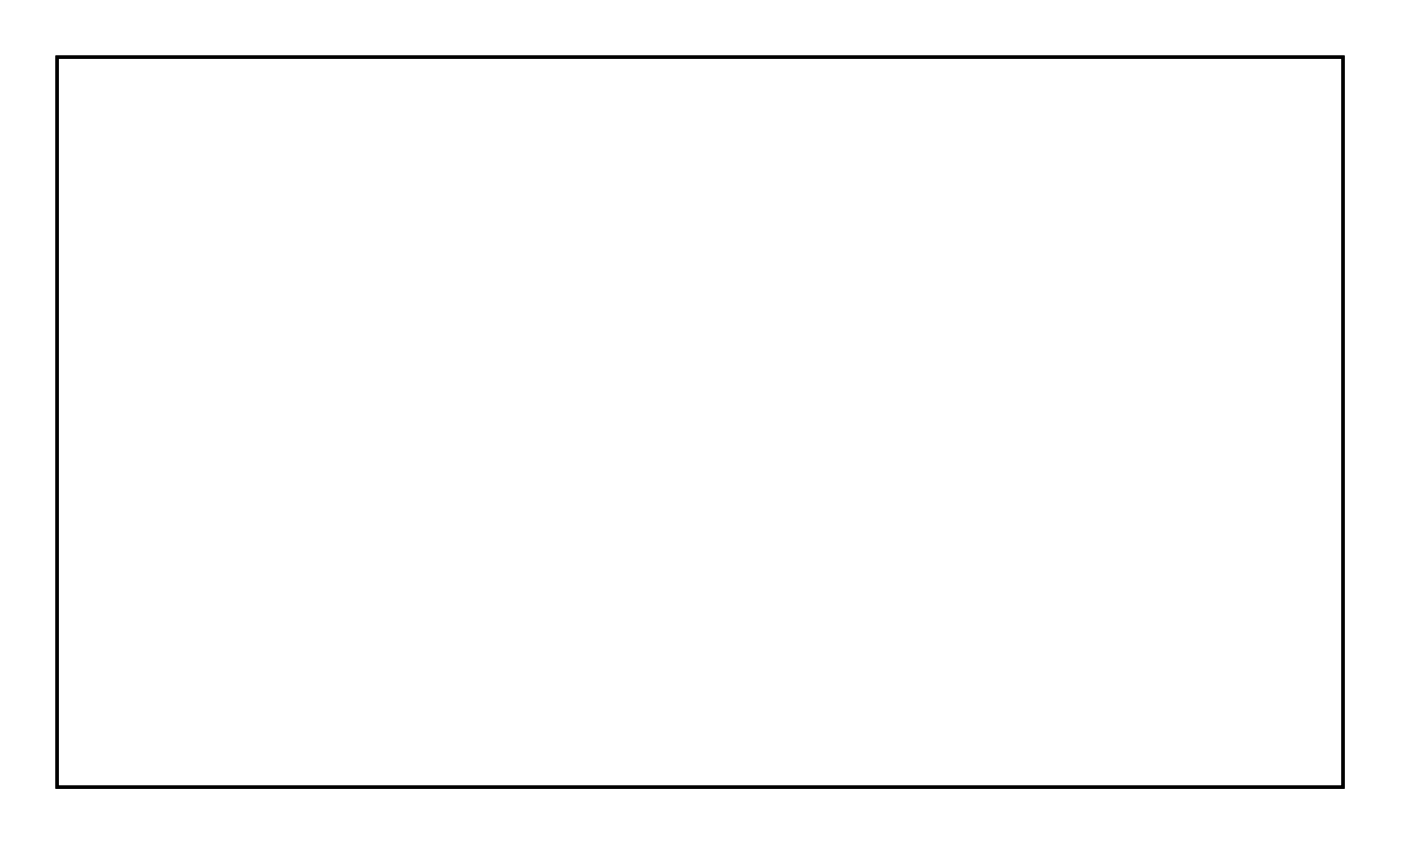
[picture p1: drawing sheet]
<svg xmlns="http://www.w3.org/2000/svg" width="89mm" height="54mm" viewBox="0 0 89 54" stroke-linecap="round" stroke-linejoin="round" font-family="sans-serif">
<path d="M3.6 3.6h82v46.5h-82z" fill="none" stroke="#000" stroke-width=".2"/>
<path d="M3.6 3.6h82v46.5h-82z" fill="none" stroke="#000" stroke-width=".06"/>
<circle cx="6.6" cy="35.2" r=".72" fill="#fff"/>
<circle cx="6.6" cy="35.2" r=".72" fill="none" stroke="#fff" stroke-width=".69" stroke-linecap="butt"/>
<circle cx="6.6" cy="32.6" r=".72" fill="#fff"/>
<circle cx="6.6" cy="32.6" r=".72" fill="none" stroke="#fff" stroke-width=".69" stroke-linecap="butt"/>
<circle cx="6.6" cy="30.1" r=".72" fill="#fff"/>
<circle cx="6.6" cy="30.1" r=".72" fill="none" stroke="#fff" stroke-width=".69" stroke-linecap="butt"/>
<circle cx="6.6" cy="27.5" r=".72" fill="#fff"/>
<circle cx="6.6" cy="27.5" r=".72" fill="none" stroke="#fff" stroke-width=".69" stroke-linecap="butt"/>
<circle cx="6.6" cy="25" r=".72" fill="#fff"/>
<circle cx="6.6" cy="25" r=".72" fill="none" stroke="#fff" stroke-width=".69" stroke-linecap="butt"/>
<circle cx="6.6" cy="22.5" r=".72" fill="#fff"/>
<circle cx="6.6" cy="22.5" r=".72" fill="none" stroke="#fff" stroke-width=".69" stroke-linecap="butt"/>
<circle cx="9.1" cy="36.4" r=".72" fill="#fff"/>
<circle cx="9.1" cy="36.4" r=".72" fill="none" stroke="#fff" stroke-width=".69" stroke-linecap="butt"/>
<circle cx="11.7" cy="36.4" r=".72" fill="#fff"/>
<circle cx="11.7" cy="36.4" r=".72" fill="none" stroke="#fff" stroke-width=".69" stroke-linecap="butt"/>
<circle cx="14.2" cy="36.4" r=".72" fill="#fff"/>
<circle cx="14.2" cy="36.4" r=".72" fill="none" stroke="#fff" stroke-width=".69" stroke-linecap="butt"/>
<circle cx="16.7" cy="36.4" r=".72" fill="#fff"/>
<circle cx="16.7" cy="36.4" r=".72" fill="none" stroke="#fff" stroke-width=".69" stroke-linecap="butt"/>
<circle cx="19.3" cy="36.4" r=".72" fill="#fff"/>
<circle cx="19.3" cy="36.4" r=".72" fill="none" stroke="#fff" stroke-width=".69" stroke-linecap="butt"/>
<circle cx="17.9" cy="33.5" r=".72" fill="#fff"/>
<circle cx="17.9" cy="33.5" r=".72" fill="none" stroke="#fff" stroke-width=".69" stroke-linecap="butt"/>
<circle cx="20.4" cy="33.5" r=".72" fill="#fff"/>
<circle cx="20.4" cy="33.5" r=".72" fill="none" stroke="#fff" stroke-width=".69" stroke-linecap="butt"/>
<circle cx="21.8" cy="36.4" r=".72" fill="#fff"/>
<circle cx="21.8" cy="36.4" r=".72" fill="none" stroke="#fff" stroke-width=".69" stroke-linecap="butt"/>
<circle cx="24.4" cy="36.4" r=".72" fill="#fff"/>
<circle cx="24.4" cy="36.4" r=".72" fill="none" stroke="#fff" stroke-width=".69" stroke-linecap="butt"/>
<circle cx="26.9" cy="36.4" r=".72" fill="#fff"/>
<circle cx="26.9" cy="36.4" r=".72" fill="none" stroke="#fff" stroke-width=".69" stroke-linecap="butt"/>
<circle cx="29.4" cy="36.4" r=".72" fill="#fff"/>
<circle cx="29.4" cy="36.4" r=".72" fill="none" stroke="#fff" stroke-width=".69" stroke-linecap="butt"/>
<circle cx="32" cy="36.4" r=".72" fill="#fff"/>
<circle cx="32" cy="36.4" r=".72" fill="none" stroke="#fff" stroke-width=".69" stroke-linecap="butt"/>
<circle cx="34.5" cy="36.4" r=".72" fill="#fff"/>
<circle cx="34.5" cy="36.4" r=".72" fill="none" stroke="#fff" stroke-width=".69" stroke-linecap="butt"/>
<circle cx="37.1" cy="36.4" r=".72" fill="#fff"/>
<circle cx="37.1" cy="36.4" r=".72" fill="none" stroke="#fff" stroke-width=".69" stroke-linecap="butt"/>
<circle cx="37.1" cy="21.2" r=".72" fill="#fff"/>
<circle cx="37.1" cy="21.2" r=".72" fill="none" stroke="#fff" stroke-width=".69" stroke-linecap="butt"/>
<circle cx="34.5" cy="21.2" r=".72" fill="#fff"/>
<circle cx="34.5" cy="21.2" r=".72" fill="none" stroke="#fff" stroke-width=".69" stroke-linecap="butt"/>
<circle cx="32" cy="21.2" r=".72" fill="#fff"/>
<circle cx="32" cy="21.2" r=".72" fill="none" stroke="#fff" stroke-width=".69" stroke-linecap="butt"/>
<circle cx="29.4" cy="21.2" r=".72" fill="#fff"/>
<circle cx="29.4" cy="21.2" r=".72" fill="none" stroke="#fff" stroke-width=".69" stroke-linecap="butt"/>
<circle cx="26.9" cy="21.2" r=".72" fill="#fff"/>
<circle cx="26.9" cy="21.2" r=".72" fill="none" stroke="#fff" stroke-width=".69" stroke-linecap="butt"/>
<circle cx="24.4" cy="21.2" r=".72" fill="#fff"/>
<circle cx="24.4" cy="21.2" r=".72" fill="none" stroke="#fff" stroke-width=".69" stroke-linecap="butt"/>
<circle cx="21.8" cy="21.2" r=".72" fill="#fff"/>
<circle cx="21.8" cy="21.2" r=".72" fill="none" stroke="#fff" stroke-width=".69" stroke-linecap="butt"/>
<circle cx="19.3" cy="21.2" r=".72" fill="#fff"/>
<circle cx="19.3" cy="21.2" r=".72" fill="none" stroke="#fff" stroke-width=".69" stroke-linecap="butt"/>
<circle cx="16.7" cy="21.2" r=".72" fill="#fff"/>
<circle cx="16.7" cy="21.2" r=".72" fill="none" stroke="#fff" stroke-width=".69" stroke-linecap="butt"/>
<circle cx="14.2" cy="21.2" r=".72" fill="#fff"/>
<circle cx="14.2" cy="21.2" r=".72" fill="none" stroke="#fff" stroke-width=".69" stroke-linecap="butt"/>
<circle cx="11.7" cy="21.2" r=".72" fill="#fff"/>
<circle cx="11.7" cy="21.2" r=".72" fill="none" stroke="#fff" stroke-width=".69" stroke-linecap="butt"/>
<circle cx="9.1" cy="21.2" r=".72" fill="#fff"/>
<circle cx="9.1" cy="21.2" r=".72" fill="none" stroke="#fff" stroke-width=".69" stroke-linecap="butt"/>
<circle cx="37.1" cy="44" r=".74" fill="#fff"/>
<circle cx="37.1" cy="44" r=".74" fill="none" stroke="#fff" stroke-width=".76" stroke-linecap="butt"/>
<circle cx="34.5" cy="44" r=".74" fill="#fff"/>
<circle cx="34.5" cy="44" r=".74" fill="none" stroke="#fff" stroke-width=".76" stroke-linecap="butt"/>
<circle cx="32" cy="44" r=".74" fill="#fff"/>
<circle cx="32" cy="44" r=".74" fill="none" stroke="#fff" stroke-width=".76" stroke-linecap="butt"/>
<circle cx="29.4" cy="44" r=".74" fill="#fff"/>
<circle cx="29.4" cy="44" r=".74" fill="none" stroke="#fff" stroke-width=".76" stroke-linecap="butt"/>
<circle cx="26.9" cy="44" r=".74" fill="#fff"/>
<circle cx="26.9" cy="44" r=".74" fill="none" stroke="#fff" stroke-width=".76" stroke-linecap="butt"/>
<circle cx="24.4" cy="44" r=".74" fill="#fff"/>
<circle cx="24.4" cy="44" r=".74" fill="none" stroke="#fff" stroke-width=".76" stroke-linecap="butt"/>
<circle cx="21.8" cy="44" r=".74" fill="#fff"/>
<circle cx="21.8" cy="44" r=".74" fill="none" stroke="#fff" stroke-width=".76" stroke-linecap="butt"/>
<circle cx="19.3" cy="44" r=".74" fill="#fff"/>
<circle cx="19.3" cy="44" r=".74" fill="none" stroke="#fff" stroke-width=".76" stroke-linecap="butt"/>
<circle cx="16.7" cy="44" r=".74" fill="#fff"/>
<circle cx="16.7" cy="44" r=".74" fill="none" stroke="#fff" stroke-width=".76" stroke-linecap="butt"/>
<circle cx="14.2" cy="44" r=".74" fill="#fff"/>
<circle cx="14.2" cy="44" r=".74" fill="none" stroke="#fff" stroke-width=".76" stroke-linecap="butt"/>
<circle cx="37.1" cy="16.1" r=".74" fill="#fff"/>
<circle cx="37.1" cy="16.1" r=".74" fill="none" stroke="#fff" stroke-width=".76" stroke-linecap="butt"/>
<circle cx="34.5" cy="16.1" r=".74" fill="#fff"/>
<circle cx="34.5" cy="16.1" r=".74" fill="none" stroke="#fff" stroke-width=".76" stroke-linecap="butt"/>
<circle cx="32" cy="16.1" r=".74" fill="#fff"/>
<circle cx="32" cy="16.1" r=".74" fill="none" stroke="#fff" stroke-width=".76" stroke-linecap="butt"/>
<path d="M82 17.9h1.5v1.5h-1.5z" fill="#fff"/>
<path d="M82 17.9h1.5v1.5h-1.5z" fill="none" stroke="#fff" stroke-width=".76" stroke-linecap="butt"/>
<circle cx="82.8" cy="18.6" r=".76" fill="#fff"/>
<circle cx="82.8" cy="18.6" r=".76" fill="none" stroke="#fff" stroke-width=".76" stroke-linecap="butt"/>
<circle cx="82.8" cy="13.6" r=".76" fill="#fff"/>
<circle cx="82.8" cy="13.6" r=".76" fill="none" stroke="#fff" stroke-width=".76" stroke-linecap="butt"/>
<path d="M10.9 12.8h1.5v1.5h-1.5z" fill="#fff"/>
<path d="M10.9 12.8h1.5v1.5h-1.5z" fill="none" stroke="#fff" stroke-width=".76" stroke-linecap="butt"/>
<circle cx="11.7" cy="13.6" r=".76" fill="#fff"/>
<circle cx="11.7" cy="13.6" r=".76" fill="none" stroke="#fff" stroke-width=".76" stroke-linecap="butt"/>
<circle cx="6.7" cy="13.6" r=".76" fill="#fff"/>
<circle cx="6.7" cy="13.6" r=".76" fill="none" stroke="#fff" stroke-width=".76" stroke-linecap="butt"/>
<path d="M21 25.5h1.6v1.5h-1.6z" fill="#fff"/>
<path d="M21 25.5h1.6v1.5h-1.6z" fill="none" stroke="#fff" stroke-width=".76" stroke-linecap="butt"/>
<circle cx="21.9" cy="26.3" r=".79" fill="#fff"/>
<circle cx="21.9" cy="26.3" r=".79" fill="none" stroke="#fff" stroke-width=".76" stroke-linecap="butt"/>
<circle cx="29.4" cy="26.3" r=".79" fill="#fff"/>
<circle cx="29.4" cy="26.3" r=".79" fill="none" stroke="#fff" stroke-width=".76" stroke-linecap="butt"/>
<path d="M21.1 15.4h1.4v1.4h-1.4z" fill="#fff"/>
<path d="M21.1 15.4h1.4v1.4h-1.4z" fill="none" stroke="#fff" stroke-width=".76" stroke-linecap="butt"/>
<circle cx="21.8" cy="16.1" r=".7" fill="#fff"/>
<circle cx="21.8" cy="16.1" r=".7" fill="none" stroke="#fff" stroke-width=".76" stroke-linecap="butt"/>
<circle cx="21.8" cy="13.6" r=".7" fill="#fff"/>
<circle cx="21.8" cy="13.6" r=".7" fill="none" stroke="#fff" stroke-width=".76" stroke-linecap="butt"/>
<circle cx="26.9" cy="16.1" r=".64" fill="#fff"/>
<circle cx="26.9" cy="16.1" r=".64" fill="none" stroke="#fff" stroke-width=".76" stroke-linecap="butt"/>
<circle cx="26.9" cy="13.6" r=".64" fill="#fff"/>
<circle cx="26.9" cy="13.6" r=".64" fill="none" stroke="#fff" stroke-width=".76" stroke-linecap="butt"/>
<path d="M51.6 30.6h1.4v1.4h-1.4z" fill="#fff"/>
<path d="M51.6 30.6h1.4v1.4h-1.4z" fill="none" stroke="#fff" stroke-width=".76" stroke-linecap="butt"/>
<circle cx="52.3" cy="31.3" r=".7" fill="#fff"/>
<circle cx="52.3" cy="31.3" r=".7" fill="none" stroke="#fff" stroke-width=".76" stroke-linecap="butt"/>
<circle cx="52.3" cy="23.7" r=".7" fill="#fff"/>
<circle cx="52.3" cy="23.7" r=".7" fill="none" stroke="#fff" stroke-width=".76" stroke-linecap="butt"/>
<circle cx="49.8" cy="31.3" r=".7" fill="#fff"/>
<circle cx="49.8" cy="31.3" r=".7" fill="none" stroke="#fff" stroke-width=".76" stroke-linecap="butt"/>
<circle cx="49.8" cy="23.7" r=".7" fill="#fff"/>
<circle cx="49.8" cy="23.7" r=".7" fill="none" stroke="#fff" stroke-width=".76" stroke-linecap="butt"/>
<circle cx="47.2" cy="31.3" r=".7" fill="#fff"/>
<circle cx="47.2" cy="31.3" r=".7" fill="none" stroke="#fff" stroke-width=".76" stroke-linecap="butt"/>
<circle cx="47.2" cy="23.7" r=".7" fill="#fff"/>
<circle cx="47.2" cy="23.7" r=".7" fill="none" stroke="#fff" stroke-width=".76" stroke-linecap="butt"/>
<circle cx="44.7" cy="31.3" r=".7" fill="#fff"/>
<circle cx="44.7" cy="31.3" r=".7" fill="none" stroke="#fff" stroke-width=".76" stroke-linecap="butt"/>
<circle cx="44.7" cy="23.7" r=".7" fill="#fff"/>
<circle cx="44.7" cy="23.7" r=".7" fill="none" stroke="#fff" stroke-width=".76" stroke-linecap="butt"/>
<path d="M71.9 12.9h1.4v1.4h-1.4z" fill="#fff"/>
<path d="M71.9 12.9h1.4v1.4h-1.4z" fill="none" stroke="#fff" stroke-width=".76" stroke-linecap="butt"/>
<circle cx="72.6" cy="13.6" r=".7" fill="#fff"/>
<circle cx="72.6" cy="13.6" r=".7" fill="none" stroke="#fff" stroke-width=".76" stroke-linecap="butt"/>
<circle cx="65" cy="13.6" r=".7" fill="#fff"/>
<circle cx="65" cy="13.6" r=".7" fill="none" stroke="#fff" stroke-width=".76" stroke-linecap="butt"/>
<circle cx="72.6" cy="16.1" r=".7" fill="#fff"/>
<circle cx="72.6" cy="16.1" r=".7" fill="none" stroke="#fff" stroke-width=".76" stroke-linecap="butt"/>
<circle cx="65" cy="16.1" r=".7" fill="#fff"/>
<circle cx="65" cy="16.1" r=".7" fill="none" stroke="#fff" stroke-width=".76" stroke-linecap="butt"/>
<circle cx="72.6" cy="18.6" r=".7" fill="#fff"/>
<circle cx="72.6" cy="18.6" r=".7" fill="none" stroke="#fff" stroke-width=".76" stroke-linecap="butt"/>
<circle cx="65" cy="18.6" r=".7" fill="#fff"/>
<circle cx="65" cy="18.6" r=".7" fill="none" stroke="#fff" stroke-width=".76" stroke-linecap="butt"/>
<circle cx="72.6" cy="21.2" r=".7" fill="#fff"/>
<circle cx="72.6" cy="21.2" r=".7" fill="none" stroke="#fff" stroke-width=".76" stroke-linecap="butt"/>
<circle cx="65" cy="21.2" r=".7" fill="#fff"/>
<circle cx="65" cy="21.2" r=".7" fill="none" stroke="#fff" stroke-width=".76" stroke-linecap="butt"/>
<path d="M71.9 38.3h1.4v1.4h-1.4z" fill="#fff"/>
<path d="M71.9 38.3h1.4v1.4h-1.4z" fill="none" stroke="#fff" stroke-width=".76" stroke-linecap="butt"/>
<circle cx="72.6" cy="39" r=".7" fill="#fff"/>
<circle cx="72.6" cy="39" r=".7" fill="none" stroke="#fff" stroke-width=".76" stroke-linecap="butt"/>
<circle cx="65" cy="39" r=".7" fill="#fff"/>
<circle cx="65" cy="39" r=".7" fill="none" stroke="#fff" stroke-width=".76" stroke-linecap="butt"/>
<circle cx="72.6" cy="41.5" r=".7" fill="#fff"/>
<circle cx="72.6" cy="41.5" r=".7" fill="none" stroke="#fff" stroke-width=".76" stroke-linecap="butt"/>
<circle cx="65" cy="41.5" r=".7" fill="#fff"/>
<circle cx="65" cy="41.5" r=".7" fill="none" stroke="#fff" stroke-width=".76" stroke-linecap="butt"/>
<circle cx="72.6" cy="44" r=".7" fill="#fff"/>
<circle cx="72.6" cy="44" r=".7" fill="none" stroke="#fff" stroke-width=".76" stroke-linecap="butt"/>
<circle cx="65" cy="44" r=".7" fill="#fff"/>
<circle cx="65" cy="44" r=".7" fill="none" stroke="#fff" stroke-width=".76" stroke-linecap="butt"/>
<circle cx="72.6" cy="46.6" r=".7" fill="#fff"/>
<circle cx="72.6" cy="46.6" r=".7" fill="none" stroke="#fff" stroke-width=".76" stroke-linecap="butt"/>
<circle cx="65" cy="46.6" r=".7" fill="#fff"/>
<circle cx="65" cy="46.6" r=".7" fill="none" stroke="#fff" stroke-width=".76" stroke-linecap="butt"/>
<circle cx="46.9" cy="39" r=".7" fill="#fff"/>
<circle cx="46.9" cy="39" r=".7" fill="none" stroke="#fff" stroke-width=".76" stroke-linecap="butt"/>
<circle cx="37.1" cy="39" r=".7" fill="#fff"/>
<circle cx="37.1" cy="39" r=".7" fill="none" stroke="#fff" stroke-width=".76" stroke-linecap="butt"/>
<circle cx="24.4" cy="39" r=".74" fill="#fff"/>
<circle cx="24.4" cy="39" r=".74" fill="none" stroke="#fff" stroke-width=".76" stroke-linecap="butt"/>
<circle cx="21.8" cy="39" r=".74" fill="#fff"/>
<circle cx="21.8" cy="39" r=".74" fill="none" stroke="#fff" stroke-width=".76" stroke-linecap="butt"/>
<circle cx="19.3" cy="39" r=".74" fill="#fff"/>
<circle cx="19.3" cy="39" r=".74" fill="none" stroke="#fff" stroke-width=".76" stroke-linecap="butt"/>
<circle cx="44.7" cy="36.4" r=".7" fill="#fff"/>
<circle cx="44.7" cy="36.4" r=".7" fill="none" stroke="#fff" stroke-width=".76" stroke-linecap="butt"/>
<circle cx="54.8" cy="36.4" r=".7" fill="#fff"/>
<circle cx="54.8" cy="36.4" r=".7" fill="none" stroke="#fff" stroke-width=".76" stroke-linecap="butt"/>
<circle cx="54.8" cy="31.3" r=".7" fill="#fff"/>
<circle cx="54.8" cy="31.3" r=".7" fill="none" stroke="#fff" stroke-width=".76" stroke-linecap="butt"/>
<circle cx="54.8" cy="21.2" r=".7" fill="#fff"/>
<circle cx="54.8" cy="21.2" r=".7" fill="none" stroke="#fff" stroke-width=".76" stroke-linecap="butt"/>
<circle cx="80.2" cy="36.4" r=".72" fill="#fff"/>
<circle cx="80.2" cy="36.4" r=".72" fill="none" stroke="#fff" stroke-width=".69" stroke-linecap="butt"/>
<circle cx="77.7" cy="31.3" r=".72" fill="#fff"/>
<circle cx="77.7" cy="31.3" r=".72" fill="none" stroke="#fff" stroke-width=".69" stroke-linecap="butt"/>
<circle cx="75.2" cy="36.4" r=".72" fill="#fff"/>
<circle cx="75.2" cy="36.4" r=".72" fill="none" stroke="#fff" stroke-width=".69" stroke-linecap="butt"/>
<circle cx="65" cy="33.9" r=".72" fill="#fff"/>
<circle cx="65" cy="33.9" r=".72" fill="none" stroke="#fff" stroke-width=".69" stroke-linecap="butt"/>
<circle cx="62.5" cy="28.8" r=".72" fill="#fff"/>
<circle cx="62.5" cy="28.8" r=".72" fill="none" stroke="#fff" stroke-width=".69" stroke-linecap="butt"/>
<circle cx="59.9" cy="33.9" r=".72" fill="#fff"/>
<circle cx="59.9" cy="33.9" r=".72" fill="none" stroke="#fff" stroke-width=".69" stroke-linecap="butt"/>
<circle cx="57.4" cy="16.1" r=".72" fill="#fff"/>
<circle cx="57.4" cy="16.1" r=".72" fill="none" stroke="#fff" stroke-width=".69" stroke-linecap="butt"/>
<circle cx="54.8" cy="11" r=".72" fill="#fff"/>
<circle cx="54.8" cy="11" r=".72" fill="none" stroke="#fff" stroke-width=".69" stroke-linecap="butt"/>
<circle cx="52.3" cy="16.1" r=".72" fill="#fff"/>
<circle cx="52.3" cy="16.1" r=".72" fill="none" stroke="#fff" stroke-width=".69" stroke-linecap="butt"/>
<circle cx="59.9" cy="44" r=".72" fill="#fff"/>
<circle cx="59.9" cy="44" r=".72" fill="none" stroke="#fff" stroke-width=".69" stroke-linecap="butt"/>
<circle cx="57.4" cy="39" r=".72" fill="#fff"/>
<circle cx="57.4" cy="39" r=".72" fill="none" stroke="#fff" stroke-width=".69" stroke-linecap="butt"/>
<circle cx="54.8" cy="44" r=".72" fill="#fff"/>
<circle cx="54.8" cy="44" r=".72" fill="none" stroke="#fff" stroke-width=".69" stroke-linecap="butt"/>
<circle cx="52.3" cy="44" r=".72" fill="#fff"/>
<circle cx="52.3" cy="44" r=".72" fill="none" stroke="#fff" stroke-width=".69" stroke-linecap="butt"/>
<circle cx="49.8" cy="39" r=".72" fill="#fff"/>
<circle cx="49.8" cy="39" r=".72" fill="none" stroke="#fff" stroke-width=".69" stroke-linecap="butt"/>
<circle cx="47.2" cy="44" r=".72" fill="#fff"/>
<circle cx="47.2" cy="44" r=".72" fill="none" stroke="#fff" stroke-width=".69" stroke-linecap="butt"/>
<circle cx="57.4" cy="31.3" r=".7" fill="#fff"/>
<circle cx="57.4" cy="31.3" r=".7" fill="none" stroke="#fff" stroke-width=".76" stroke-linecap="butt"/>
<circle cx="57.4" cy="21.2" r=".7" fill="#fff"/>
<circle cx="57.4" cy="21.2" r=".7" fill="none" stroke="#fff" stroke-width=".76" stroke-linecap="butt"/>
<circle cx="59.9" cy="21.2" r=".7" fill="#fff"/>
<circle cx="59.9" cy="21.2" r=".7" fill="none" stroke="#fff" stroke-width=".76" stroke-linecap="butt"/>
<circle cx="59.9" cy="11" r=".7" fill="#fff"/>
<circle cx="59.9" cy="11" r=".7" fill="none" stroke="#fff" stroke-width=".76" stroke-linecap="butt"/>
<circle cx="82.8" cy="5.9" r=".7" fill="#fff"/>
<circle cx="82.8" cy="5.9" r=".7" fill="none" stroke="#fff" stroke-width=".76" stroke-linecap="butt"/>
<circle cx="72.6" cy="5.9" r=".7" fill="#fff"/>
<circle cx="72.6" cy="5.9" r=".7" fill="none" stroke="#fff" stroke-width=".76" stroke-linecap="butt"/>
<path d="M79.5 25.6h1.4v1.4h-1.4z" fill="#fff"/>
<path d="M79.5 25.6h1.4v1.4h-1.4z" fill="none" stroke="#fff" stroke-width=".76" stroke-linecap="butt"/>
<circle cx="80.2" cy="26.3" r=".7" fill="#fff"/>
<circle cx="80.2" cy="26.3" r=".7" fill="none" stroke="#fff" stroke-width=".76" stroke-linecap="butt"/>
<circle cx="80.2" cy="23.7" r=".7" fill="#fff"/>
<circle cx="80.2" cy="23.7" r=".7" fill="none" stroke="#fff" stroke-width=".76" stroke-linecap="butt"/>
<circle cx="75.2" cy="26.3" r=".7" fill="#fff"/>
<circle cx="75.2" cy="26.3" r=".7" fill="none" stroke="#fff" stroke-width=".76" stroke-linecap="butt"/>
<circle cx="75.2" cy="16.1" r=".7" fill="#fff"/>
<circle cx="75.2" cy="16.1" r=".7" fill="none" stroke="#fff" stroke-width=".76" stroke-linecap="butt"/>
<circle cx="77.7" cy="21.2" r=".7" fill="#fff"/>
<circle cx="77.7" cy="21.2" r=".7" fill="none" stroke="#fff" stroke-width=".76" stroke-linecap="butt"/>
<circle cx="77.7" cy="11" r=".7" fill="#fff"/>
<circle cx="77.7" cy="11" r=".7" fill="none" stroke="#fff" stroke-width=".76" stroke-linecap="butt"/>
<circle cx="62.5" cy="23.7" r=".7" fill="#fff"/>
<circle cx="62.5" cy="23.7" r=".7" fill="none" stroke="#fff" stroke-width=".76" stroke-linecap="butt"/>
<circle cx="62.5" cy="16.1" r=".7" fill="#fff"/>
<circle cx="62.5" cy="16.1" r=".7" fill="none" stroke="#fff" stroke-width=".76" stroke-linecap="butt"/>
<circle cx="72.6" cy="31.3" r=".7" fill="#fff"/>
<circle cx="72.6" cy="31.3" r=".7" fill="none" stroke="#fff" stroke-width=".76" stroke-linecap="butt"/>
<circle cx="65" cy="31.3" r=".7" fill="#fff"/>
<circle cx="65" cy="31.3" r=".7" fill="none" stroke="#fff" stroke-width=".76" stroke-linecap="butt"/>
<circle cx="62.5" cy="8.5" r=".7" fill="#fff"/>
<circle cx="62.5" cy="8.5" r=".7" fill="none" stroke="#fff" stroke-width=".76" stroke-linecap="butt"/>
<circle cx="54.8" cy="8.5" r=".7" fill="#fff"/>
<circle cx="54.8" cy="8.5" r=".7" fill="none" stroke="#fff" stroke-width=".76" stroke-linecap="butt"/>
<circle cx="65" cy="26.3" r=".64" fill="#fff"/>
<circle cx="65" cy="26.3" r=".64" fill="none" stroke="#fff" stroke-width=".76" stroke-linecap="butt"/>
<circle cx="65" cy="23.7" r=".64" fill="#fff"/>
<circle cx="65" cy="23.7" r=".64" fill="none" stroke="#fff" stroke-width=".76" stroke-linecap="butt"/>
<circle cx="72.6" cy="36.4" r=".64" fill="#fff"/>
<circle cx="72.6" cy="36.4" r=".64" fill="none" stroke="#fff" stroke-width=".76" stroke-linecap="butt"/>
<circle cx="72.6" cy="33.9" r=".64" fill="#fff"/>
<circle cx="72.6" cy="33.9" r=".64" fill="none" stroke="#fff" stroke-width=".76" stroke-linecap="butt"/>
<circle cx="72.6" cy="28.8" r=".7" fill="#fff"/>
<circle cx="72.6" cy="28.8" r=".7" fill="none" stroke="#fff" stroke-width=".76" stroke-linecap="butt"/>
<circle cx="65" cy="28.8" r=".7" fill="#fff"/>
<circle cx="65" cy="28.8" r=".7" fill="none" stroke="#fff" stroke-width=".76" stroke-linecap="butt"/>
<circle cx="80.2" cy="46.6" r=".64" fill="#fff"/>
<circle cx="80.2" cy="46.6" r=".64" fill="none" stroke="#fff" stroke-width=".76" stroke-linecap="butt"/>
<circle cx="77.7" cy="46.6" r=".64" fill="#fff"/>
<circle cx="77.7" cy="46.6" r=".64" fill="none" stroke="#fff" stroke-width=".76" stroke-linecap="butt"/>
<circle cx="62.5" cy="39" r=".64" fill="#fff"/>
<circle cx="62.5" cy="39" r=".64" fill="none" stroke="#fff" stroke-width=".76" stroke-linecap="butt"/>
<circle cx="59.9" cy="39" r=".64" fill="#fff"/>
<circle cx="59.9" cy="39" r=".64" fill="none" stroke="#fff" stroke-width=".76" stroke-linecap="butt"/>
<circle cx="59.9" cy="46.6" r=".64" fill="#fff"/>
<circle cx="59.9" cy="46.6" r=".64" fill="none" stroke="#fff" stroke-width=".76" stroke-linecap="butt"/>
<circle cx="57.4" cy="46.6" r=".64" fill="#fff"/>
<circle cx="57.4" cy="46.6" r=".64" fill="none" stroke="#fff" stroke-width=".76" stroke-linecap="butt"/>
<circle cx="70" cy="46.5" r=".7" fill="#fff"/>
<circle cx="70" cy="46.5" r=".7" fill="none" stroke="#fff" stroke-width=".76" stroke-linecap="butt"/>
<circle cx="70.1" cy="39" r=".7" fill="#fff"/>
<circle cx="70.1" cy="39" r=".7" fill="none" stroke="#fff" stroke-width=".76" stroke-linecap="butt"/>
<circle cx="67.8" cy="46.7" r=".7" fill="#fff"/>
<circle cx="67.8" cy="46.7" r=".7" fill="none" stroke="#fff" stroke-width=".76" stroke-linecap="butt"/>
<circle cx="47.2" cy="46.6" r=".7" fill="#fff"/>
<circle cx="47.2" cy="46.6" r=".7" fill="none" stroke="#fff" stroke-width=".76" stroke-linecap="butt"/>
</svg>
